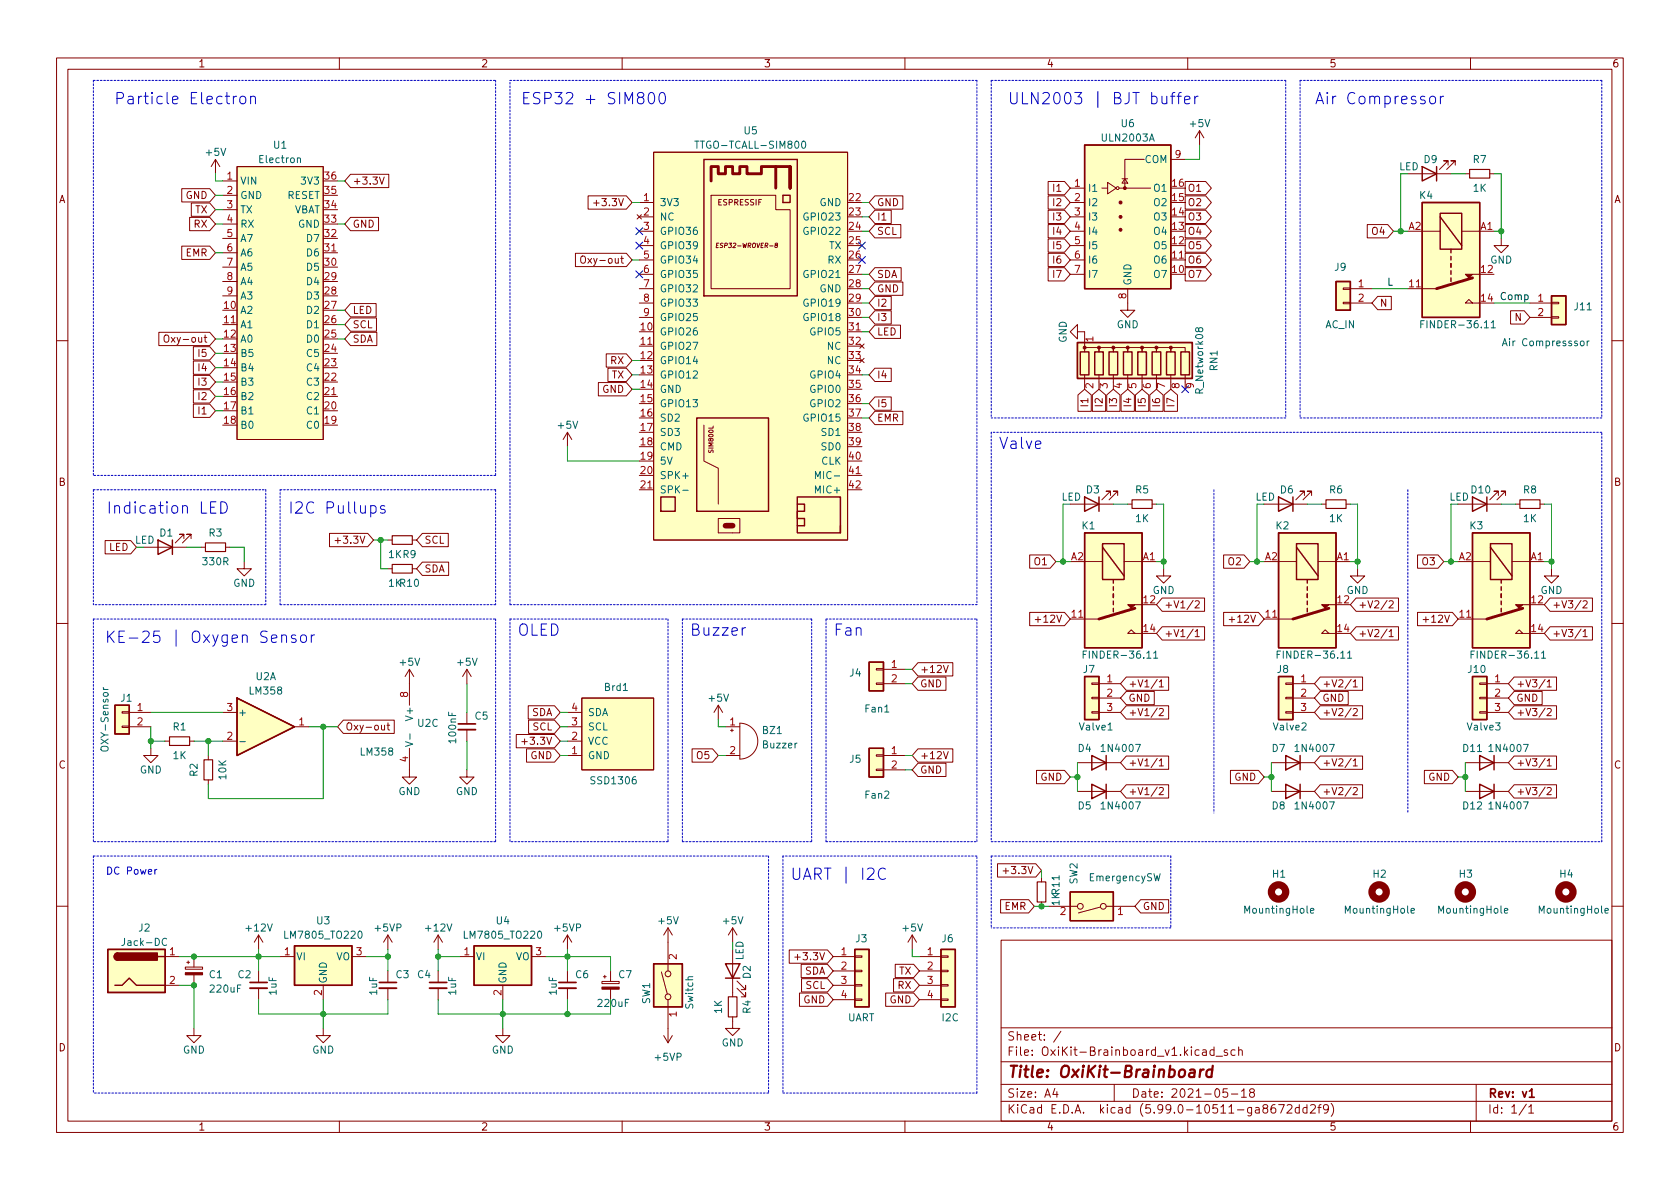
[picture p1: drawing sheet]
<svg xmlns="http://www.w3.org/2000/svg" width="297mm" height="210mm" viewBox="0 0 297 210" stroke-linecap="round" stroke-linejoin="round" font-family="sans-serif">
<defs><g id="words">
<g font-size="2.8" fill="#0000c2">
<text x="23.7" y="18.4">Particle Electron</text>
<text x="96.7" y="18.4">ESP32 + SIM800</text>
<text x="183.9" y="18.4">ULN2003 | BJT buffer</text>
<text x="232.4" y="18.4">Air Compressor</text>
<text x="176.5" y="79.4">Valve</text>
<text x="21.1" y="90.8">Indication LED</text>
<text x="53.4" y="90.8">I2C Pullups</text>
<text x="25.2" y="113.7">KE-25 | Oxygen Sensor</text>
<text x="91.4" y="112.4">OLED</text>
<text x="121.9" y="112.4">Buzzer</text>
<text x="147.3" y="112.4">Fan</text>
<text x="139.7" y="155.6">UART | I2C</text>
</g>
<text font-size="2.8" fill="#840000" x="178" y="190.6">Title: OxiKit-Brainboard</text>
<g font-size="2.1" fill="#840000">
<text x="178" y="184">Sheet: /</text>
<text x="178" y="186.7">File: OxiKit-Brainboard_v1.kicad_sch</text>
<text x="178" y="196.9">KiCad E.D.A. kicad (5.99.0-10511-ga8672dd2f9)</text>
<text x="178" y="194.1">Size: A4</text>
<text x="200" y="194.1">Date: 2021-05-18</text>
<text x="263" y="194.1">Rev: v1</text>
<text x="263" y="196.9">Id: 1/1</text>
</g>
<g font-size="1.8" fill="#840000">
<text x="35" y="11.9">1</text>
<text x="85" y="11.9">2</text>
<text x="135" y="11.9">3</text>
<text x="185" y="11.9">4</text>
<text x="235" y="11.9">5</text>
<text x="285" y="11.9">6</text>
<text x="10.3" y="35.9">A</text>
<text x="32.8" y="35.2">GND</text>
<text x="62.3" y="32.6">+3.3V</text>
<text x="186.4" y="33.9">I1</text>
<text x="209.9" y="33.9">O1</text>
<text x="285.3" y="35.9">A</text>
<text x="34.3" y="40.3">RX</text>
<text x="34.5" y="37.7">TX</text>
<text x="62.3" y="40.3">GND</text>
<text x="105.8" y="36.4">+3.3V</text>
<text x="155" y="39">I1</text>
<text x="155" y="36.4">GND</text>
<text x="155" y="41.5">SCL</text>
<text x="186.4" y="36.4">I2</text>
<text x="186.4" y="39">I3</text>
<text x="186.4" y="41.5">I4</text>
<text x="209.9" y="41.5">O4</text>
<text x="209.9" y="39">O3</text>
<text x="209.9" y="36.4">O2</text>
<text x="242.7" y="41.5">O4</text>
<text x="32.8" y="45.3">EMR</text>
<text x="103.7" y="46.6">Oxy-out</text>
<text x="186.4" y="44.1">I5</text>
<text x="186.4" y="46.6">I6</text>
<text x="209.9" y="46.6">O6</text>
<text x="209.9" y="44.1">O5</text>
<text x="155" y="49.1">SDA</text>
<text x="155" y="51.7">GND</text>
<text x="186.4" y="49.1">I7</text>
<text x="209.9" y="49.1">O7</text>
<text x="62.3" y="55.5">LED</text>
<text x="62.3" y="58">SCL</text>
<text x="155" y="54.2">I2</text>
<text x="155" y="56.8">I3</text>
<text x="155" y="59.3">LED</text>
<text x="243.9" y="54.2">N</text>
<text x="267.9" y="56.8">N</text>
<text x="30.1" y="60.6">Oxy-out</text>
<text x="35.3" y="63.1">I5</text>
<text x="35.3" y="65.7">I4</text>
<text x="62.3" y="60.6">SDA</text>
<text x="108" y="64.4">RX</text>
<text x="35.3" y="68.2">I3</text>
<text x="35.3" y="70.7">I2</text>
<text x="106.5" y="69.5">GND</text>
<text x="108.2" y="66.9">TX</text>
<text x="155" y="66.9">I4</text>
<text x="192.4" y="71.6" transform="rotate(-90 192.4 71.6)">I1</text>
<text x="194.9" y="71.6" transform="rotate(-90 194.9 71.6)">I2</text>
<text x="197.5" y="71.6" transform="rotate(-90 197.5 71.6)">I3</text>
<text x="200" y="71.6" transform="rotate(-90 200 71.6)">I4</text>
<text x="202.6" y="71.6" transform="rotate(-90 202.6 71.6)">I5</text>
<text x="205.1" y="71.6" transform="rotate(-90 205.1 71.6)">I6</text>
<text x="207.6" y="71.6" transform="rotate(-90 207.6 71.6)">I7</text>
<text x="35.3" y="73.3">I1</text>
<text x="155" y="72">I5</text>
<text x="155" y="74.5">EMR</text>
<text x="10.3" y="85.9">B</text>
<text x="285.3" y="85.9">B</text>
<text x="19.3" y="97.4">LED</text>
<text x="60" y="96.1">+3.3V</text>
<text x="75" y="96.1">SCL</text>
<text x="75" y="101.2">SDA</text>
<text x="183" y="99.9">O1</text>
<text x="217.3" y="99.9">O2</text>
<text x="251.6" y="99.9">O3</text>
<text x="205.8" y="107.6">+V1/2</text>
<text x="240.1" y="107.6">+V2/2</text>
<text x="274.4" y="107.6">+V3/2</text>
<text x="183.7" y="110.1">+12V</text>
<text x="205.8" y="112.6">+V1/1</text>
<text x="218" y="110.1">+12V</text>
<text x="240.1" y="112.6">+V2/1</text>
<text x="252.3" y="110.1">+12V</text>
<text x="274.4" y="112.6">+V3/1</text>
<text x="162.6" y="119">+12V</text>
<text x="162.6" y="121.5">GND</text>
<text x="199.5" y="124.1">GND</text>
<text x="199.5" y="121.5">+V1/1</text>
<text x="233.7" y="124.1">GND</text>
<text x="233.7" y="121.5">+V2/1</text>
<text x="268" y="124.1">GND</text>
<text x="268" y="121.5">+V3/1</text>
<text x="61" y="129.2">Oxy-out</text>
<text x="93.1" y="131.7">+3.3V</text>
<text x="94" y="126.6">SDA</text>
<text x="94.2" y="129.2">SCL</text>
<text x="199.5" y="126.6">+V1/2</text>
<text x="233.7" y="126.6">+V2/2</text>
<text x="268" y="126.6">+V3/2</text>
<text x="10.3" y="135.9">C</text>
<text x="93.8" y="134.2">GND</text>
<text x="123.3" y="134.2">O5</text>
<text x="162.6" y="134.2">+12V</text>
<text x="162.6" y="136.8">GND</text>
<text x="199.5" y="135.5">+V1/1</text>
<text x="233.7" y="135.5">+V2/1</text>
<text x="268" y="135.5">+V3/1</text>
<text x="285.3" y="135.9">C</text>
<text x="184" y="138">GND</text>
<text x="199.5" y="140.6">+V1/2</text>
<text x="218.3" y="138">GND</text>
<text x="233.7" y="140.6">+V2/2</text>
<text x="252.5" y="138">GND</text>
<text x="268" y="140.6">+V3/2</text>
<text x="178.1" y="154.6">+3.3V</text>
<text x="177.6" y="160.9">EMR</text>
<text x="202" y="160.9">GND</text>
<text x="141.3" y="169.8">+3.3V</text>
<text x="142.3" y="172.3">SDA</text>
<text x="159" y="172.3">TX</text>
<text x="142.1" y="177.4">GND</text>
<text x="142.4" y="174.9">SCL</text>
<text x="157.3" y="177.4">GND</text>
<text x="158.8" y="174.9">RX</text>
<text x="10.3" y="185.9">D</text>
<text x="285.3" y="185.9">D</text>
<text x="35" y="199.9">1</text>
<text x="85" y="199.9">2</text>
<text x="135" y="199.9">3</text>
<text x="185" y="199.9">4</text>
<text x="235" y="199.9">5</text>
<text x="285" y="199.9">6</text>
</g>
<g font-size="1.8" fill="#006464">
<text x="131.6" y="23.7">U5</text>
<text x="198.3" y="22.5">U6</text>
<text x="210.5" y="22.5">+5V</text>
<text x="36.5" y="27.6">+5V</text>
<text x="46" y="28.8">Electron</text>
<text x="48.4" y="26.3">U1</text>
<text x="123.7" y="26.3">TTGO-TCALL-SIM800</text>
<text x="195" y="25">ULN2003A</text>
<text x="202.4" y="28.8">COM</text>
<text x="251.8" y="28.8">D9</text>
<text x="260.5" y="28.8">R7</text>
<text x="42.4" y="32.6">VIN</text>
<text x="42.4" y="35.2">GND</text>
<text x="50.7" y="35.2">RESET</text>
<text x="53.5" y="32.6">3V3</text>
<text x="192.3" y="33.9">I1</text>
<text x="204.1" y="33.9">O1</text>
<text x="247.3" y="30.1">LED</text>
<text x="251" y="35.2">K4</text>
<text x="260.5" y="33.9">1K</text>
<text x="42.4" y="37.7">TX</text>
<text x="42.4" y="40.3">RX</text>
<text x="51.8" y="37.7">VBAT</text>
<text x="52.7" y="40.3">GND</text>
<text x="116.6" y="36.4">3V3</text>
<text x="116.6" y="39">NC</text>
<text x="116.6" y="41.5">GPIO36</text>
<text x="142.5" y="39">GPIO23</text>
<text x="142.5" y="41.5">GPIO22</text>
<text x="144.9" y="36.4">GND</text>
<text x="192.3" y="36.4">I2</text>
<text x="192.3" y="39">I3</text>
<text x="192.3" y="41.5">I4</text>
<text x="204.1" y="41.5">O4</text>
<text x="204.1" y="39">O3</text>
<text x="204.1" y="36.4">O2</text>
<text x="42.4" y="42.8">A7</text>
<text x="42.4" y="45.3">A6</text>
<text x="42.4" y="47.9">A5</text>
<text x="54.4" y="47.9">D5</text>
<text x="54.4" y="45.3">D6</text>
<text x="54.4" y="42.8">D7</text>
<text x="116.6" y="44.1">GPIO39</text>
<text x="116.6" y="46.6">GPIO34</text>
<text x="146.4" y="46.6">RX</text>
<text x="146.6" y="44.1">TX</text>
<text x="192.3" y="44.1">I5</text>
<text x="192.3" y="46.6">I6</text>
<text x="204.1" y="46.6">O6</text>
<text x="204.1" y="44.1">O5</text>
<text x="236" y="47.9">J9</text>
<text x="263.5" y="46.6">GND</text>
<text x="42.4" y="50.4">A4</text>
<text x="42.4" y="53">A3</text>
<text x="54.4" y="53">D3</text>
<text x="54.4" y="50.4">D4</text>
<text x="116.6" y="49.1">GPIO35</text>
<text x="116.6" y="51.7">GPIO32</text>
<text x="142.5" y="49.1">GPIO21</text>
<text x="144.9" y="51.7">GND</text>
<text x="192.3" y="49.1">I7</text>
<text x="200" y="50.5" transform="rotate(-90 200 50.5)">GND</text>
<text x="204.1" y="49.1">O7</text>
<text x="42.4" y="55.5">A2</text>
<text x="42.4" y="58">A1</text>
<text x="54.4" y="58">D1</text>
<text x="54.4" y="55.5">D2</text>
<text x="116.6" y="59.3">GPIO26</text>
<text x="116.6" y="54.2">GPIO33</text>
<text x="116.6" y="56.8">GPIO25</text>
<text x="142.5" y="54.2">GPIO19</text>
<text x="142.5" y="56.8">GPIO18</text>
<text x="143.4" y="59.3">GPIO5</text>
<text x="197.4" y="58">GND</text>
<text x="234.3" y="58">AC_IN</text>
<text x="252" y="58">FINDER-36.11</text>
<text x="278.4" y="54.9">J11</text>
<text x="42.4" y="60.6">A0</text>
<text x="42.4" y="63.1">B5</text>
<text x="42.4" y="65.7">B4</text>
<text x="54.4" y="65.7">C4</text>
<text x="54.4" y="63.1">C5</text>
<text x="54.4" y="60.6">D0</text>
<text x="116.6" y="61.8">GPIO27</text>
<text x="116.6" y="64.4">GPIO14</text>
<text x="146.3" y="61.8">NC</text>
<text x="146.3" y="64.4">NC</text>
<text x="188.6" y="60.6" transform="rotate(-90 188.6 60.6)">GND</text>
<text x="215.3" y="65.5" transform="rotate(-90 215.3 65.5)">RN1</text>
<text x="266.1" y="61.2">Air Compresssor</text>
<text x="42.4" y="68.2">B3</text>
<text x="42.4" y="70.7">B2</text>
<text x="54.4" y="70.7">C2</text>
<text x="54.4" y="68.2">C3</text>
<text x="116.6" y="66.9">GPIO12</text>
<text x="116.6" y="69.5">GND</text>
<text x="143.4" y="66.9">GPIO4</text>
<text x="143.4" y="69.5">GPIO0</text>
<text x="212.7" y="69.4" transform="rotate(-90 212.7 69.4)">R_Network08</text>
<text x="42.4" y="73.3">B1</text>
<text x="42.4" y="75.8">B0</text>
<text x="54.4" y="75.8">C0</text>
<text x="54.4" y="73.3">C1</text>
<text x="98.7" y="75.8">+5V</text>
<text x="116.6" y="72">GPIO13</text>
<text x="116.6" y="74.5">SD2</text>
<text x="116.6" y="77.1">SD3</text>
<text x="142.5" y="74.5">GPIO15</text>
<text x="143.4" y="72">GPIO2</text>
<text x="145.4" y="77.1">SD1</text>
<text x="116.6" y="79.6">CMD</text>
<text x="116.6" y="82.2">5V</text>
<text x="145.2" y="82.2">CLK</text>
<text x="145.4" y="79.6">SD0</text>
<text x="116.6" y="84.7">SPK+</text>
<text x="116.6" y="87.2">SPK-</text>
<text x="144.6" y="87.2">MIC+</text>
<text x="145" y="84.7">MIC-</text>
<text x="187.7" y="88.5">LED</text>
<text x="192.1" y="87.2">D3</text>
<text x="200.8" y="87.2">R5</text>
<text x="221.9" y="88.5">LED</text>
<text x="226.4" y="87.2">D6</text>
<text x="235.1" y="87.2">R6</text>
<text x="256.2" y="88.5">LED</text>
<text x="260.2" y="87.2">D10</text>
<text x="269.4" y="87.2">R8</text>
<text x="28.3" y="94.9">D1</text>
<text x="37" y="94.9">R3</text>
<text x="191.3" y="93.6">K1</text>
<text x="200.8" y="92.3">1K</text>
<text x="225.6" y="93.6">K2</text>
<text x="235.1" y="92.3">1K</text>
<text x="259.9" y="93.6">K3</text>
<text x="269.4" y="92.3">1K</text>
<text x="23.8" y="96.1">LED</text>
<text x="36" y="99.9">330R</text>
<text x="68.7" y="98.7">1K R9</text>
<text x="41.2" y="103.8">GND</text>
<text x="68.7" y="103.8">1KR10</text>
<text x="203.8" y="105">GND</text>
<text x="238.1" y="105">GND</text>
<text x="272.4" y="105">GND</text>
<text x="70.8" y="117.7">+5V</text>
<text x="81" y="117.7">+5V</text>
<text x="150.2" y="119.6">J4</text>
<text x="191.5" y="119">J7</text>
<text x="192.3" y="116.5">FINDER-36.11</text>
<text x="225.8" y="119">J8</text>
<text x="226.6" y="116.5">FINDER-36.11</text>
<text x="259.6" y="119">J10</text>
<text x="260.9" y="116.5">FINDER-36.11</text>
<text x="21.4" y="124.1">J1</text>
<text x="44.2" y="122.8">LM358</text>
<text x="45.2" y="120.3">U2A</text>
<text x="107" y="122.2">Brd1</text>
<text x="125.4" y="124.1">+5V</text>
<text x="153" y="126">Fan1</text>
<text x="30.6" y="129.2">R1</text>
<text x="42" y="126.6">+</text>
<text x="73" y="127" transform="rotate(-90 73 127)">V+</text>
<text x="73.9" y="128.5">U2C</text>
<text x="80.6" y="131.2" transform="rotate(-90 80.6 131.2)">100nF</text>
<text x="84" y="127.2">C5</text>
<text x="103.9" y="131.7">VCC</text>
<text x="103.9" y="129.2">SCL</text>
<text x="103.9" y="126.6">SDA</text>
<text x="134.9" y="129.8">BZ1</text>
<text x="191" y="129.2">Valve1</text>
<text x="225.3" y="129.2">Valve2</text>
<text x="259.6" y="129.2">Valve3</text>
<text x="19.2" y="132.4" transform="rotate(-90 19.2 132.4)">OXY-Sensor</text>
<text x="24.7" y="136.8">GND</text>
<text x="30.6" y="134.2">1K</text>
<text x="34.9" y="137.3" transform="rotate(-90 34.9 137.3)">R2</text>
<text x="40" y="137.8" transform="rotate(-90 40 137.8)">10K</text>
<text x="63.9" y="133.6">LM358</text>
<text x="103.9" y="134.2">GND</text>
<text x="135" y="132.3">Buzzer</text>
<text x="150.2" y="134.9">J5</text>
<text x="190.6" y="133">D4</text>
<text x="195" y="133">1N4007</text>
<text x="224.9" y="133">D7</text>
<text x="229.3" y="133">1N4007</text>
<text x="258.7" y="133">D11</text>
<text x="263.6" y="133">1N4007</text>
<text x="70.4" y="140.6">GND</text>
<text x="80.6" y="140.6">GND</text>
<text x="104.7" y="138.7">SSD1306</text>
<text x="153" y="141.2">Fan2</text>
<text x="190.6" y="143.1">D5</text>
<text x="195" y="143.1">1N4007</text>
<text x="224.9" y="143.1">D8</text>
<text x="229.3" y="143.1">1N4007</text>
<text x="258.7" y="143.1">D12</text>
<text x="263.6" y="143.1">1N4007</text>
<text x="192.7" y="155.8">EmergencySW</text>
<text x="225" y="155.2">H1</text>
<text x="242.8" y="155.2">H2</text>
<text x="258" y="155.2">H3</text>
<text x="275.8" y="155.2">H4</text>
<text x="187.3" y="160.1" transform="rotate(-90 187.3 160.1)">1KR11</text>
<text x="190.5" y="156.4" transform="rotate(-90 190.5 156.4)">SW2</text>
<text x="220.3" y="161.5">MountingHole</text>
<text x="238.1" y="161.5">MountingHole</text>
<text x="254.6" y="161.5">MountingHole</text>
<text x="272.3" y="161.5">MountingHole</text>
<text x="22" y="167.3">Jack-DC</text>
<text x="24.5" y="164.7">J2</text>
<text x="43.6" y="164.7">+12V</text>
<text x="50.7" y="166">LM7805_TO220</text>
<text x="56" y="163.4">U3</text>
<text x="66.4" y="164.7">+5VP</text>
<text x="75.4" y="164.7">+12V</text>
<text x="82.5" y="166">LM7805_TO220</text>
<text x="87.8" y="163.4">U4</text>
<text x="98.1" y="164.7">+5VP</text>
<text x="116.5" y="163.4">+5V</text>
<text x="127.9" y="163.4">+5V</text>
<text x="151.3" y="166.6">J3</text>
<text x="159.7" y="164.7">+5V</text>
<text x="166.6" y="166.6">J6</text>
<text x="37" y="173">C1</text>
<text x="42.1" y="173">C2</text>
<text x="52.3" y="169.8">VI</text>
<text x="57.8" y="174" transform="rotate(-90 57.8 174)">GND</text>
<text x="59.4" y="169.8">VO</text>
<text x="70" y="173">C3</text>
<text x="73.8" y="173">C4</text>
<text x="84.1" y="169.8">VI</text>
<text x="89.5" y="174" transform="rotate(-90 89.5 174)">GND</text>
<text x="91.2" y="169.8">VO</text>
<text x="101.8" y="173">C6</text>
<text x="109.4" y="173">C7</text>
<text x="131.4" y="169.8" transform="rotate(-90 131.4 169.8)">LED</text>
<text x="132.7" y="173" transform="rotate(-90 132.7 173)">D2</text>
<text x="37.3" y="175.5">220uF</text>
<text x="48.9" y="175.9" transform="rotate(-90 48.9 175.9)">1uF</text>
<text x="66.7" y="175.9" transform="rotate(-90 66.7 175.9)">1uF</text>
<text x="80.6" y="175.9" transform="rotate(-90 80.6 175.9)">1uF</text>
<text x="98.4" y="175.9" transform="rotate(-90 98.4 175.9)">1uF</text>
<text x="105.9" y="178">220uF</text>
<text x="114.9" y="177.5" transform="rotate(-90 114.9 177.5)">SW1</text>
<text x="122.6" y="178.3" transform="rotate(-90 122.6 178.3)">Switch</text>
<text x="127.6" y="179.2" transform="rotate(-90 127.6 179.2)">1K</text>
<text x="132.7" y="179.2" transform="rotate(-90 132.7 179.2)">R4</text>
<text x="127.6" y="185">GND</text>
<text x="149.8" y="180.6">UART</text>
<text x="166.6" y="180.6">I2C</text>
<text x="32.3" y="186.3">GND</text>
<text x="55.2" y="186.3">GND</text>
<text x="86.9" y="186.3">GND</text>
<text x="115.9" y="187.6">+5VP</text>
</g>
<g font-size="1.8" fill="#a90000">
<text x="207.8" y="27.9">9</text>
<text x="40.1" y="31.7">1</text>
<text x="40.1" y="34.3">2</text>
<text x="57.4" y="34.3">35</text>
<text x="57.4" y="31.7">36</text>
<text x="113.8" y="35.6">1</text>
<text x="150.1" y="35.6">22</text>
<text x="190" y="33">1</text>
<text x="190" y="35.6">2</text>
<text x="207.3" y="35.6">15</text>
<text x="207.3" y="33">16</text>
<text x="40.1" y="36.8">3</text>
<text x="40.1" y="39.4">4</text>
<text x="40.1" y="41.9">5</text>
<text x="57.4" y="41.9">32</text>
<text x="57.4" y="39.4">33</text>
<text x="57.4" y="36.8">34</text>
<text x="113.8" y="38.1">2</text>
<text x="113.8" y="40.6">3</text>
<text x="150.1" y="38.1">23</text>
<text x="150.1" y="40.6">24</text>
<text x="190" y="38.1">3</text>
<text x="190" y="40.6">4</text>
<text x="207.3" y="40.6">13</text>
<text x="207.3" y="38.1">14</text>
<text x="249.1" y="40.6">A2</text>
<text x="261.8" y="40.6">A1</text>
<text x="40.1" y="44.4">6</text>
<text x="40.1" y="47">7</text>
<text x="57.4" y="47">30</text>
<text x="57.4" y="44.4">31</text>
<text x="113.8" y="43.2">4</text>
<text x="113.8" y="45.7">5</text>
<text x="150.1" y="43.2">25</text>
<text x="150.1" y="45.7">26</text>
<text x="190" y="43.2">5</text>
<text x="190" y="45.7">6</text>
<text x="207.3" y="45.7">11</text>
<text x="207.3" y="43.2">12</text>
<text x="40.1" y="49.5">8</text>
<text x="40.1" y="52.1">9</text>
<text x="57.4" y="52.1">28</text>
<text x="57.4" y="49.5">29</text>
<text x="113.8" y="48.3">6</text>
<text x="113.8" y="50.8">7</text>
<text x="113.8" y="53.3">8</text>
<text x="150.1" y="48.3">27</text>
<text x="150.1" y="50.8">28</text>
<text x="150.1" y="53.3">29</text>
<text x="190" y="48.3">7</text>
<text x="199.1" y="52.8" transform="rotate(-90 199.1 52.8)">8</text>
<text x="207.3" y="48.3">10</text>
<text x="240.2" y="50.8">1</text>
<text x="240.2" y="53.3">2</text>
<text x="249.2" y="50.8">11</text>
<text x="261.9" y="48.3">12</text>
<text x="261.9" y="53.3">14</text>
<text x="271.9" y="53.3">1</text>
<text x="39.7" y="54.6">10</text>
<text x="39.7" y="57.1">11</text>
<text x="39.7" y="59.7">12</text>
<text x="57.4" y="59.7">25</text>
<text x="57.4" y="57.1">26</text>
<text x="57.4" y="54.6">27</text>
<text x="113.3" y="58.4">10</text>
<text x="113.8" y="55.9">9</text>
<text x="150.1" y="55.9">30</text>
<text x="150.1" y="58.4">31</text>
<text x="271.9" y="55.9">2</text>
<text x="39.7" y="62.2">13</text>
<text x="39.7" y="64.8">14</text>
<text x="57.4" y="64.8">23</text>
<text x="57.4" y="62.2">24</text>
<text x="113.3" y="61">11</text>
<text x="113.3" y="63.5">12</text>
<text x="150.1" y="61">32</text>
<text x="150.1" y="63.5">33</text>
<text x="193.3" y="60.4" transform="rotate(-90 193.3 60.4)">1</text>
<text x="39.7" y="67.3">15</text>
<text x="39.7" y="69.8">16</text>
<text x="57.4" y="69.8">21</text>
<text x="57.4" y="67.3">22</text>
<text x="113.3" y="66">13</text>
<text x="113.3" y="68.6">14</text>
<text x="113.3" y="71.1">15</text>
<text x="150.1" y="66">34</text>
<text x="150.1" y="68.6">35</text>
<text x="150.1" y="71.1">36</text>
<text x="193.3" y="68.7" transform="rotate(-90 193.3 68.7)">2</text>
<text x="195.8" y="68.7" transform="rotate(-90 195.8 68.7)">3</text>
<text x="198.4" y="68.7" transform="rotate(-90 198.4 68.7)">4</text>
<text x="200.9" y="68.7" transform="rotate(-90 200.9 68.7)">5</text>
<text x="203.5" y="68.7" transform="rotate(-90 203.5 68.7)">6</text>
<text x="206" y="68.7" transform="rotate(-90 206 68.7)">7</text>
<text x="208.5" y="68.7" transform="rotate(-90 208.5 68.7)">8</text>
<text x="211.1" y="68.7" transform="rotate(-90 211.1 68.7)">9</text>
<text x="39.7" y="72.4">17</text>
<text x="39.7" y="74.9">18</text>
<text x="57.4" y="74.9">19</text>
<text x="57.4" y="72.4">20</text>
<text x="113.3" y="73.7">16</text>
<text x="113.3" y="76.2">17</text>
<text x="150.1" y="73.7">37</text>
<text x="150.1" y="76.2">38</text>
<text x="113.3" y="78.7">18</text>
<text x="113.3" y="81.3">19</text>
<text x="113.3" y="83.8">20</text>
<text x="150.1" y="78.7">39</text>
<text x="150.1" y="81.3">40</text>
<text x="150.1" y="83.8">41</text>
<text x="113.3" y="86.4">21</text>
<text x="150.1" y="86.4">42</text>
<text x="189.4" y="99.1">A2</text>
<text x="202.1" y="99.1">A1</text>
<text x="223.7" y="99.1">A2</text>
<text x="236.4" y="99.1">A1</text>
<text x="257.9" y="99.1">A2</text>
<text x="270.6" y="99.1">A1</text>
<text x="202.2" y="106.7">12</text>
<text x="236.5" y="106.7">12</text>
<text x="270.8" y="106.7">12</text>
<text x="189.5" y="109.2">11</text>
<text x="202.2" y="111.8">14</text>
<text x="223.8" y="109.2">11</text>
<text x="236.5" y="111.8">14</text>
<text x="258.1" y="109.2">11</text>
<text x="270.8" y="111.8">14</text>
<text x="157.6" y="118.1">1</text>
<text x="24.3" y="125.7">1</text>
<text x="40.1" y="125.7">3</text>
<text x="72.1" y="123.3" transform="rotate(-90 72.1 123.3)">8</text>
<text x="101.1" y="125.7">4</text>
<text x="157.6" y="120.6">2</text>
<text x="195.7" y="120.6">1</text>
<text x="195.7" y="123.2">2</text>
<text x="195.7" y="125.7">3</text>
<text x="230" y="120.6">1</text>
<text x="230" y="123.2">2</text>
<text x="230" y="125.7">3</text>
<text x="264.3" y="120.6">1</text>
<text x="264.3" y="123.2">2</text>
<text x="264.3" y="125.7">3</text>
<text x="24.3" y="128.3">2</text>
<text x="40.1" y="130.8">2</text>
<text x="52.8" y="128.3">1</text>
<text x="101.1" y="130.8">2</text>
<text x="101.1" y="128.3">3</text>
<text x="129" y="128.3">1</text>
<text x="72.1" y="134.7" transform="rotate(-90 72.1 134.7)">4</text>
<text x="101.1" y="133.3">1</text>
<text x="129" y="133.3">2</text>
<text x="157.6" y="133.3">1</text>
<text x="157.6" y="135.9">2</text>
<text x="187.5" y="161.8">2</text>
<text x="197.6" y="161.8">1</text>
<text x="30" y="168.9">1</text>
<text x="30" y="174">2</text>
<text x="50.3" y="168.9">1</text>
<text x="63" y="168.9">3</text>
<text x="82.1" y="168.9">1</text>
<text x="94.8" y="168.9">3</text>
<text x="119.6" y="169.7" transform="rotate(-90 119.6 169.7)">2</text>
<text x="148.7" y="168.9">1</text>
<text x="148.7" y="171.4">2</text>
<text x="148.7" y="174">3</text>
<text x="164" y="168.9">1</text>
<text x="164" y="171.4">2</text>
<text x="164" y="174">3</text>
<text x="56.9" y="176" transform="rotate(-90 56.9 176)">2</text>
<text x="88.6" y="176" transform="rotate(-90 88.6 176)">2</text>
<text x="119.6" y="179.8" transform="rotate(-90 119.6 179.8)">1</text>
<text x="148.7" y="176.5">4</text>
<text x="164" y="176.5">4</text>
</g>
<g font-size="1.8" fill="#0f0f0f">
<text x="245.3" y="50.5">L</text>
<text x="265.5" y="53">Comp</text>
</g>
<text font-size="1.8" fill="#0000c2" x="19.6" y="154.6">DC Power</text>
<text font-size="1.4" fill="#840000" x="126.9" y="36.3">ESPRESSIF</text>
<g font-size="1.1" fill="#840000">
<text x="127.2" y="43.8">ESP32-WROVER-8</text>
<text x="126.1" y="79.9" transform="rotate(-90 126.1 79.9)">SIM800L</text>
</g>
</g></defs>
<g fill="none" stroke="#840000" stroke-width=".18">
<path d="M10 10.2h277v190.1h-277zM12 12.2h273v186.1h-273zM60 10.2v2M110 10.2v2M160 10.2v2M210 10.2v2M260 10.2v2M38.1 28.2l-.8 1.3M38.1 28.2v2.5M38.1 28.2l.8 1.3M39.4 32h2.5M39.4 34.5h2.5"/>
<path d="M39.4 37.1h2.5M39.4 39.6h2.5M41.9 29.5h15.2v48.2h-15.2zM115.6 26.9h34.3v68.6h-34.3zM189.2 33.3h2.6M189.2 35.8h2.6M189.2 38.3h2.6M194.8 33.3h1M195.8 32.3l1.6 1-1.6 1zM197.9 33.3h5.6M198.4 31.6h1M198.9 31.6l.5 .8h-1z"/>
<path d="M202.3 28.2h-3.4v5.1M207 28.2h2.5M212.1 23.1l-.8 1.3M212.1 23.1v2.5M212.1 23.1l.8 1.3M248.9 30.7h7.6M256 29.2v-.8h-.7h.7l-1.5 1.6M257.3 29.2v-.8h-.8h.8l-1.5 1.6M259.1 30.7h.7M263.4 30.7h.8M39.4 57.4h2.5M39.4 44.7h2.5"/>
<path d="M39.4 42.2h2.5M39.4 47.2h2.5M39.4 49.8h2.5M39.4 52.3h2.5M57.1 44.7h2.6M126.7 43.4h.2M127.1 43h-.4l-.1 .8h.4M137.2 43.3l-.2-.1 .1-.2 .4 .1a.32 .32 0 0 1-.4 .3l-.1 .3a.25 .25 0 0 0 .4 0 .25 .25 0 0 0 0-.3l-.1-.1M189.2 48.5h2.6M189.2 40.9h2.6M189.2 46h2.6M189.2 43.4h2.6"/>
<path d="M190.5 58.7v-1.3l-1.3 1.3 1.3 1.2v-1.2h1.3v2.5M199.4 51v3.9h1.3l-1.3 1.2-1.3-1.2h1.3M207 46h2.5M237.5 53.5h1.3v.2h-1.3zM237.5 50.9h1.3v.3h-1.3zM238.8 51h3.8M238.8 53.6h3.8M248.9 51h5.1M251.5 40.9h3.1M258.4 40.9h3.2M259.1 53.6l.6-.6 .6 .6zM260.3 53.6h1.3"/>
<path d="M260.3 48.5h1.3M265.4 42.2v1.2h1.3l-1.3 1.3-1.2-1.3h1.2M270.5 53.6h3.8M270.5 56.1h3.8M274.3 56h1.3v.3h-1.3zM274.3 53.5h1.3v.2h-1.3zM10 60.2h2M57.1 70.1h2.6M191.8 62.2v-.7h2.5v.7v-.7h2.5v.7v-.7h2.6v.7v-.7h2.5v.7v-.7h2.6v.7v-.7h2.5v.7v-.7h2.5v.7M191.8 66.3v1.3M194.3 66.3v1.3M196.8 66.3v1.3"/>
<path d="M199.4 66.3v1.3M201.9 66.3v1.3M204.5 66.3v1.3M207 66.3v1.3M209.5 66.3v1.3M285 60.2h2M35.6 96.8h.7M39.9 96.8h.7M68.6 95.5h.7M72.9 95.5h.8M189.2 89.1h7.6M191.8 99.3h3.1"/>
<path d="M196.3 87.6v-.7h-.7h.7l-1.5 1.5M197.6 87.6v-.7h-.8h.8l-1.5 1.5M198.8 99.3h3.1M199.4 89.1h.8M203.7 89.1h.8M226.1 99.3h3.1M233 99.3h3.2M257.8 89.1h7.6M260.3 99.3h3.2M264.9 87.6v-.7h-.7h.7l-1.5 1.5M266.2 87.6v-.7h-.8h.8l-1.5 1.5M267.3 99.3h3.2"/>
<path d="M268 89.1h.7M272.3 89.1h.7M10 110.2h2M68.6 100.6h.7M72.4 118.4l-.8 1.2M72.4 118.4v2.5M72.4 118.4l.8 1.2M72.9 100.6h.8M82.5 118.4l-.7 1.2M82.5 118.4v2.5M82.5 118.4l.8 1.2M154.9 118.2h1.3v.3h-1.3z"/>
<path d="M156.2 118.4h3.8M189.2 109.5h5.1M200 111.4l.7 .6h-1.3zM200.7 106.9h1.2M200.7 112h1.2M205.7 100.6v1.2h1.3l-1.3 1.3-1.2-1.3h1.2M223.5 109.5h5.1M234.3 111.4l.6 .6h-1.2zM234.9 106.9h1.3M234.9 112h1.3M257.8 109.5h5.1M268 112l.6-.6 .6 .6z"/>
<path d="M269.2 106.9h1.3M269.2 112h1.3M285 110.2h2M21.6 128.4h1.3v.2h-1.3zM21.6 125.9h1.3v.2h-1.3zM22.9 128.5h3.8M22.9 126h3.8M26.7 132.3v1.3h1.2l-1.2 1.3-1.3-1.3h1.3M36.8 133.6v.8M36.8 137.9v.8M39.4 131.1h2.5M39.4 126h2.5"/>
<path d="M52.1 128.5h2.5M72.4 136.1v1.3h1.3l-1.3 1.3-1.3-1.3h1.3M82.5 136.1v1.3h1.3l-1.3 1.3-1.2-1.3h1.2M154.9 136h1.3v.3h-1.3zM154.9 133.5h1.3v.2h-1.3zM154.9 120.8h1.3v.2h-1.3zM156.2 120.9h3.8M156.2 133.6h3.8M156.2 136.1h3.8M224.8 139.9h7.6M227.3 125.9h1.3v.2h-1.3zM227.3 123.3h1.3v.3h-1.3z"/>
<path d="M227.3 120.8h1.3v.2h-1.3zM228.6 126h3.8M228.6 120.9h3.8M228.6 123.4h3.8M259.1 139.9h7.6M259.1 134.9h7.6M261.6 125.9h1.3v.2h-1.3zM261.6 123.3h1.3v.3h-1.3zM261.6 120.8h1.3v.2h-1.3zM262.9 126h3.8M262.9 120.9h3.8M262.9 123.4h3.8"/>
<path d="M184.1 155.2v.8M184.1 159.5v.8M10 160.2h2M29.2 169.2h2.5M29.2 174.2h2.5M32.8 171h3v.4h-3zM33 170.2h.5M33.3 169.9v.5M34.3 169.2v1.8M34.3 172.4v1.8M45.7 165.3l-.7 1.3M45.7 165.3v2.6"/>
<path d="M45.7 171.7v2M45.7 174.7v2.1M45.7 165.3l.8 1.3M49.5 169.2h2.6M57.1 174.2v2.6M62.2 169.2h2.6M68.6 165.3v2.6M68.6 171.7v2M68.6 174.7v2.1M68.6 165.3l-.8 1.3M68.6 165.3l.7 1.3M77.5 165.3v2.6"/>
<path d="M77.5 171.7v2M77.5 174.7v2.1M77.5 165.3l-.8 1.3M77.5 165.3l.7 1.3M81.3 169.2h2.5M88.9 174.2v2.6M94 169.2h2.5M100.3 165.3v2.6M100.3 171.7v2M100.3 174.7v2.1M100.3 165.3l-.7 1.3M100.3 165.3l.8 1.3"/>
<path d="M106.4 173.6h3.1v.3h-3.1zM106.7 172.7h.5M106.9 172.5v.5M107.9 171.7v1.9M107.9 174.9v1.9M129.5 175.5v.8M129.5 179.8v.8M147.3 169.2h3.8M147.3 174.2h3.8M147.3 171.7h3.8M147.3 176.8h3.8M151.1 176.7h1.3v.2h-1.3z"/>
<path d="M151.1 174.1h1.3v.3h-1.3zM151.1 171.6h1.3v.2h-1.3zM151.1 169h1.3v.3h-1.3zM161.3 165.3l-.8 1.3M161.3 165.3v2.6M161.3 165.3l.8 1.3M162.6 169.2h3.8M162.6 174.2h3.8M162.6 171.7h3.8M162.6 176.8h3.8M166.4 176.7h1.2v.2h-1.2zM166.4 174.1h1.2v.3h-1.2z"/>
<path d="M166.4 171.6h1.2v.2h-1.2zM166.4 169h1.2v.3h-1.2zM177 166.3h108v32h-108zM185.4 160.3h5.1M194.6 160.4l-3.9 1M195.6 160.3h5.1M285 160.2h2M34.3 181.9v1.2h1.3l-1.3 1.3-1.3-1.3h1.3M57.1 181.9v1.2h1.3l-1.3 1.3-1.2-1.3h1.2M60 198.3v2M88.9 181.9v1.2h1.3l-1.3 1.3-1.3-1.3h1.3M110 198.3v2"/>
<path d="M160 198.3v2M177 194.8h108M177 191.8h108M177 187.8h108M177 181.8h108M186.5 192.5l-.4 1h1M186.9 193v1M187.6 182.4l-1.3 1.9M197 191.8v3M210 198.3v2M212.6 185.7h.6l.1 .9M213.3 186l-.5 .1a.29 .29 0 0 0-.2 .2 .29 .29 0 0 0 .2 .3h.5"/>
<path d="M214.6 185.7l-.4-.1-.3 .3v.4l.2 .3h.5M214.6 185.1v1.5M215 186.8h1.1M217 192.5h-.7l-.1 .7 .2-.1 .5 .1 .2 .2-.1 .5-.2 .1-.6-.1M217 185.7l-.4-.1-.2 .2 .1 .3 .5 .1v.4h-.6M217.7 193.5h1.2M218.4 185.7l-.5-.1-.3 .3v.4l.2 .3h.6M219 185.8l.2-.2 .4 .1v.9M219 185.1v1.5M219.5 193l.4-.5v1.5M219.5 194h.9M221.2 193.2l-.3-.3 .1-.2 .2-.2 .4 .1 .2 .2-.1 .2-.6 .2-.2 .3 .1 .4 .2 .1h.4l.2-.3-.1-.4-.2-.1"/>
<path d="M223.6 196l-.3-.3 .1-.2 .2-.2 .4 .1 .1 .2v.2l-.7 .2-.1 .3 .1 .4 .2 .1h.3l.2-.3v-.2l-.2-.3M225.4 195.3a.59 .59 0 0 0-.7 .7v.5l.2 .3h.4l.2-.1 .1-.5-.2-.2-.4-.1-.3 .3M226.1 195.3h1l-.7 1.5M227.6 195.5l.5-.2 .3 .2v.3l-.9 1h.9M229.7 195.9l-.4-.1-.3 .3v.4l.1 .3h.6M229.7 195.3v1.5M231.1 195.9l-.5-.1-.2 .3v.4l.1 .3h.6M231.1 195.3v1.5M231.7 195.5l.6-.2 .2 .2 .1 .3-1 1h1M233 195.8h.6M233.6 195.3l-.4 .2v1.3M234.9 196l-.3 .3h-.3l-.3-.3 .1-.6 .5-.1 .2 .2a.99 .99 0 0 1-.4 1.3h-.3"/>
<path d="M235.4 195.1a1.72 1.72 0 0 1 0 2.3M260 198.3v2M261 191.8v6.5M269.9 195.3l-1.3 1.9M270.3 195.8l.4-.5v1.5M270.3 196.8h.9"/>
<circle cx="197.6" cy="33.3" r=".25"/>
<circle cx="191" cy="160.3" r=".51"/>
<circle cx="195.1" cy="160.3" r=".51"/>
</g>
<path d="M44.2 173.7h3M67.1 173.7h3M75.9 173.7h3.1M98.8 173.7h3.1M270.4 193l.4-.5v1.5M270.4 194h.9" fill="none" stroke="#840000" stroke-width=".3"/>
<path d="M210.4 189.2l.2-.1 .6 .1-.1 1.3M211.2 189.6l-.6 .1a.4 .4 0 0 0-.4 .3 .4 .4 0 0 0 .3 .5l.6-.1M212.3 189.1l-.2 1.4M212.8 189.1l-.4 .1-.2 .3M214.3 189.2a.66 .66 0 0 0-1 .3v.6l.1 .3 .2 .1 .6-.1M214.4 188.5l-.2 2" fill="none" stroke="#840000" stroke-width=".4"/>
<path d="M259.8 30h3.6v1.5h-3.6zM36.3 96h3.6v1.5h-3.6zM69.3 94.7h3.6v1.6h-3.6zM69.3 99.8h3.6v1.5h-3.6zM200.2 88.4h3.5v1.5h-3.5zM268.7 88.4h3.6v1.5h-3.6zM36.1 134.4h1.5v3.5h-1.5zM183.4 156h1.5v3.5h-1.5zM128.8 176.3h1.5v3.5h-1.5z" fill="none" stroke="#840000" stroke-width=".2"/>
<g fill="none" stroke="#840000" stroke-width=".25">
<path d="M191.8 25.6h15.2v25.4h-15.2zM251.5 35.8h10.1v20.3h-10.1zM251.5 29.5l2.5 1.2-2.5 1.3zM254 29.5v2.5M254.6 37.7h3.8v6.4h-3.8zM254.6 38.3l3.8 5.1M236.2 49.8h2.6v5.1h-2.6zM256.5 44.1v.6M256.5 45.3v.7M256.5 46.6v.6M256.5 47.9v.6M256.5 49.1v.7"/>
<path d="M274.3 52.3h2.6v5.1h-2.6zM190.5 60.6h20.3v6.3h-20.3zM191 62.2h1.5v4.1h-1.5zM193.5 62.2h1.6v4.1h-1.6zM196.1 62.2h1.5v4.1h-1.5zM198.6 62.2h1.6v4.1h-1.6zM201.2 62.2h1.5v4.1h-1.5zM203.7 62.2h1.5v4.1h-1.5zM206.2 62.2h1.6v4.1h-1.6zM208.8 62.2h1.5v4.1h-1.5zM191.8 94.2h10.1v20.3h-10.1zM191.8 87.9l2.5 1.2-2.5 1.3z"/>
<path d="M194.3 87.9v2.5M194.9 96.1h3.9v6.4h-3.9zM194.9 96.8l3.9 5M226.1 94.2h10.1v20.3h-10.1zM229.2 96.1h3.8v6.4h-3.8zM229.2 96.8l3.8 5M260.3 94.2h10.2v20.3h-10.2zM260.3 87.9l2.6 1.2-2.6 1.3zM262.9 87.9v2.5M263.5 96.1h3.8v6.4h-3.8zM263.5 96.8l3.8 5M153.7 117.1h2.5v5.1h-2.5z"/>
<path d="M196.8 102.5v.6M196.8 103.8v.6M196.8 105v.7M196.8 106.3v.6M196.8 107.6v.6M226.1 119.6h2.5v7.6h-2.5zM231.1 102.5v.6M231.1 103.8v.6M231.1 105v.7M231.1 106.3v.6M231.1 107.6v.6M260.3 119.6h2.6v7.6h-2.6z"/>
<path d="M265.4 102.5v.6M265.4 103.8v.6M265.4 105v.7M265.4 106.3v.6M265.4 107.6v.6M20.3 124.7h2.6v5.1h-2.6zM41.9 123.4l10.2 5.1-10.2 5.1zM153.7 132.3h2.5v5.1h-2.5zM227.3 138.7l2.6 1.2-2.6 1.3zM229.9 138.7v2.5M261.6 138.7l2.6 1.2-2.6 1.3zM261.6 133.6l2.6 1.3-2.6 1.2z"/>
<path d="M264.2 133.6v2.5M264.2 138.7v2.5M189.2 157.7h7.6v5.1h-7.6zM19 167.9h10.2v7.6h-10.2zM20.3 174.2h1.3l1.3-1.2 1.2 1.2h5.1M20.8 168.5a.64 .64 0 0 0-.6 .7 .64 .64 0 0 0 .6 .6M27.9 169.2h1.3M52.1 167.3h10.1v6.9h-10.1zM83.8 167.3h10.2v6.9h-10.2zM151.1 167.9h2.6v10.1h-2.6zM166.4 167.9h2.5v10.1h-2.5z"/>
</g>
<g fill="#840000" stroke="#840000" stroke-width=".18">
<path d="M106.4 174.5h3.1v.4h-3.1z"/>
<path d="M268 106.9h1.2l-.6 .7z"/>
<path d="M259.1 48.5h1.2l-.6 .6z"/>
<path d="M233.7 106.9h1.2l-.6 .7z"/>
<path d="M199.4 106.9h1.3l-.7 .7z"/>
<path d="M32.8 172h3v.4h-3z"/>
<circle cx="198.1" cy="40.6" r=".25"/>
<circle cx="198.1" cy="38.3" r=".25"/>
<circle cx="198.1" cy="35.8" r=".25"/>
<circle cx="198.9" cy="33.3" r=".25"/>
<circle cx="191.8" cy="61.5" r=".25"/>
<circle cx="194.3" cy="61.5" r=".25"/>
<circle cx="196.8" cy="61.5" r=".25"/>
<circle cx="199.4" cy="61.5" r=".25"/>
<circle cx="201.9" cy="61.5" r=".25"/>
<circle cx="204.5" cy="61.5" r=".25"/>
<circle cx="207" cy="61.5" r=".25"/>
</g>
<g fill="#ffffc2" stroke="#ffffc2" stroke-width=".18">
<path d="M83.8 167.3h10.2v6.9h-10.2z"/>
<path d="M260.3 94.2h10.2v20.3h-10.2z"/>
<path d="M236.2 49.8h2.6v5.1h-2.6z"/>
<path d="M41.9 123.4l10.2 5.1-10.2 5.1z"/>
<path d="M274.3 52.3h2.6v5.1h-2.6z"/>
<path d="M52.1 167.3h10.1v6.9h-10.1z"/>
<path d="M260.3 119.6h2.6v7.6h-2.6z"/>
<path d="M251.5 35.8h10.1v20.3h-10.1z"/>
<path d="M191.8 25.6h15.2v25.4h-15.2z"/>
<path d="M20.3 124.7h2.6v5.1h-2.6z"/>
<path d="M226.1 94.2h10.1v20.3h-10.1z"/>
<path d="M191.8 94.2h10.1v20.3h-10.1z"/>
<path d="M153.7 132.3h2.5v5.1h-2.5z"/>
<path d="M190.5 60.6h20.3v6.3h-20.3z"/>
<path d="M19 167.9h10.2v7.6h-10.2z"/>
<path d="M41.9 29.5h15.2v48.2h-15.2z"/>
<path d="M153.7 117.1h2.5v5.1h-2.5z"/>
<path d="M189.2 157.7h7.6v5.1h-7.6z"/>
<path d="M166.4 167.9h2.5v10.1h-2.5z"/>
<path d="M151.1 167.9h2.6v10.1h-2.6z"/>
<path d="M226.1 119.6h2.5v7.6h-2.5z"/>
<path d="M115.6 26.9h34.3v68.6h-34.3z"/>
</g>
<path d="M44.2 174.7h3M67.1 174.7h3M75.9 174.7h3.1M98.8 174.7h3.1" fill="none" stroke="#840000" stroke-width=".33"/>
<path d="M260.3 49.1l-6.3 1.9M200.7 107.6l-6.4 1.9M234.9 107.6l-6.3 1.9M269.2 107.6l-6.3 1.9" fill="none" stroke="#840000" stroke-width=".51"/>
<g fill="none" stroke="#006464" stroke-width=".18">
<path d="M52.6 28l.2-.1 .3 .1v.8M211.9 58.2l.3-.3h.2l.3 .3-.1 .3-.4 .2-.2-.2-.2-.5-.2-.1-.1 .2-.1 .3 .1 .2 .2 .1 .2-.3M251.2 57.3h.4M251.8 56.7h-.6v1.3M263.7 57.1l.3-.4v1.3M263.7 58h.7M279.5 60.4l.2-.1 .3 .1 .1 .5-.1 .2h-.3l-.2-.1zM280.6 60.3v.8M281 60.3l-.4 .2M191.5 115.7h.4M192.1 115.1h-.6v1.3M204 115.5l.3-.4v1.3"/>
<path d="M204 116.4h.7M225.8 115.7h.4M226.4 115.1h-.6v1.3M238.3 115.5l.3-.4v1.3M238.3 116.4h.7M260.1 115.7h.4M260.7 115.1h-.6v1.3M272.6 115.5l.3-.4v1.3M272.6 116.4h.7M18.3 121.6l.2 .3M42.4 131.1h1M204 154.5l.3 1.3 .3-.9 .2 .9 .3-1.3"/>
<path d="M29.5 166a.6 .6 0 0 0-.9 .5 .6 .6 0 0 0 .6 .7l.3-.1M231.7 161.1l.6-.2-.1-.2-.3-.1-.2 .2 .1 .6h.4M249.5 161.1l.6-.2-.1-.2-.3-.1-.2 .2v.6h.5M266 161.1l.6-.2-.1-.2-.3-.1-.2 .2 .1 .6h.4M283.8 161.1l.6-.2-.1-.2-.3-.1-.2 .2v.6h.5"/>
</g>
<g fill="none" stroke="#840000" stroke-width="1.3">
<circle cx="226.1" cy="157.7" r="1.27"/>
<circle cx="243.8" cy="157.7" r="1.27"/>
<circle cx="259.1" cy="157.7" r="1.27"/>
<circle cx="276.9" cy="157.7" r="1.27"/>
</g>
<g fill="#840000" stroke="#840000" stroke-width=".25">
<path d="M20.4 168.7l.4-.2v1.3a.64 .64 0 0 1-.6-.4 .64 .64 0 0 1 .2-.7z"/>
<path d="M20.8 168.5h7v1.3h-7z"/>
</g>
<circle cx="128.3" cy="93" r=".5" fill="#840000"/>
<g fill="none" stroke="#840000" stroke-width=".18">
<path d="M32.1 33.4h5l1 1.1-1 1.2h-5zM33.5 38.4h3.6l1 1.2-1 1.2h-3.6zM33.8 35.9h3.3l1 1.2-1 1.2h-3.3zM62 38.4h4.9v2.4h-4.9l-1-1.2zM62 30.8h6.7v2.4h-6.7l-1-1.2zM67.1 31.3l.4 1.3 .4-1.3M104 34.6h6.7l1.1 1.2-1.1 1.2h-6.7zM105 35.9h.9M112.6 38l.8 .7M113 35.8h2.6M113 38.3h2.6M113.4 38l-.8 .7"/>
<path d="M115.6 26.9h34.3v68.6h-34.3zM125.7 34.5h11.5v2.6h2.5v13.9h-14zM154.7 37.2h2.9v2.3h-2.9l-1-1.2zM154.7 34.6h4.9v2.4h-4.9l-1-1.2zM154.7 39.7h4.6v2.4h-4.6l-1-1.2zM185.3 32.1h2.9l1 1.2-1 1.1h-2.9zM185.3 34.6h2.9l1 1.2-1 1.2h-2.9zM185.3 37.2h2.9l1 1.1-1 1.2h-2.9zM185.3 39.7h2.9l1 1.2-1 1.2h-2.9zM209.5 39.7h3.7l1 1.2-1 1.2h-3.7zM209.5 37.2h3.7l1 1.1-1 1.2h-3.7zM209.5 32.1h3.7l1 1.2-1 1.1h-3.7z"/>
<path d="M209.5 34.6h3.7l1 1.2-1 1.2h-3.7zM241.7 39.7h3.7l1 1.2-1 1.2h-3.7zM28.1 58.8h9l1 1.1-1 1.2h-9zM29.2 59.3l.1-.1a.43 .43 0 0 1 .6 .5v.4a.42 .42 0 0 1-.5 .4 .42 .42 0 0 1-.4-.4v-.4zM32.1 43.5h5l1 1.2-1 1.2h-5zM62 53.7h4.5v2.3h-4.5l-1-1.1zM62 56.2h4.6v2.4h-4.6l-1-1.2zM62 58.8h4.6v2.3h-4.6l-1-1.2zM101.7 44.8h9l1.1 1.2-1.1 1.1h-9zM102.9 45.3h.1a.43 .43 0 0 1 .5 .4v.4a.42 .42 0 0 1-.4 .5 .42 .42 0 0 1-.4-.5v-.4zM113 40.9h2.6M113 43.4h2.6"/>
<path d="M113 46h2.6M113 48.5h2.6M113 51h2.6M113 53.6h2.6M113 56.1h2.6M149.9 58.7h2.5M154.7 47.3h4.6v2.4h-4.6l-1-1.2zM154.7 49.9h4.9v2.3h-4.9l-1-1.2zM154.7 52.4h2.9v2.4h-2.9l-1-1.2zM154.7 55h2.9v2.3h-2.9l-1-1.2zM154.7 57.5h4.5v2.3h-4.5l-1-1.1zM185.3 42.3h2.9l1 1.1-1 1.2h-2.9z"/>
<path d="M185.3 44.8h2.9l1 1.2-1 1.1h-2.9zM185.3 47.3h2.9l1 1.2-1 1.2h-2.9zM209.5 44.8h3.7l1 1.2-1 1.1h-3.7zM209.5 42.3h3.7l1 1.1-1 1.2h-3.7zM209.5 47.3h3.7l1 1.2-1 1.2h-3.7zM243.6 52.4h2.4v2.4h-2.4l-1-1.2zM267.1 55h2.4l1 1.1-1 1.2h-2.4zM34.2 61.3h2.9l1 1.2-1 1.2h-2.9zM34.2 63.8h2.9l1 1.2-1 1.2h-2.9zM34.2 66.4h2.9l1 1.2-1 1.1h-2.9zM34.2 68.9h2.9l1 1.2-1 1.2h-2.9zM34.2 71.5h2.9l1 1.1-1 1.2h-2.9z"/>
<path d="M100.3 76.4l-.7 1.3M100.3 76.4v2.6M100.3 76.4l.8 1.3M105.8 67.7h4.9l1.1 1.1-1.1 1.2h-4.9zM107.2 62.6h3.5l1.1 1.1-1.1 1.2h-3.5zM107.5 65.1h3.2l1.1 1.2-1.1 1.2h-3.2zM113 61.2h2.6M124.5 75.2v6.3l2.5 1.3v6.3M142.2 63.7h.1M152 60.8l.8 .8M152 63.4l.8 .7M152.8 60.8l-.8 .8"/>
<path d="M152.8 63.4l-.8 .7M154.7 65.1h2.9v2.4h-2.9l-1-1.2zM154.7 70.2h2.9v2.3h-2.9l-1-1.1zM154.7 72.7h4.9v2.4h-4.9l-1-1.2zM190.6 69.8l1.2-1 1.1 1v2.9h-2.3zM193.1 69.8l1.2-1 1.2 1v2.9h-2.4zM195.7 69.8l1.1-1 1.2 1v2.9h-2.3zM198.2 69.8l1.2-1 1.2 1v2.9h-2.4zM200.8 69.8l1.1-1 1.2 1v2.9h-2.3zM203.3 69.8l1.2-1 1.1 1v2.9h-2.3zM205.8 69.8l1.2-1 1.2 1v2.9h-2.4zM18.6 95.6h4.5l1 1.2-1 1.1h-4.5z"/>
<path d="M25.4 96.8h7.6M32.5 95.2v-.7h-.8h.8l-1.5 1.5M33.8 95.2v-.7h-.8h.8l-1.5 1.5M43.2 99.3v1.3h1.2l-1.2 1.2-1.3-1.2h1.3M58.3 94.3h6.7l1 1.2-1 1.2h-6.7zM59.2 95.6h1M74.7 94.3h4.6v2.4h-4.6l-1-1.2zM74.7 99.4h4.6v2.4h-4.6l-1-1.2zM113 86.6h2.6M127 91.7h3.8v2.5h-3.8zM149.9 84.1h2.5M182.1 98.1h3.6l1 1.2-1 1.2h-3.6z"/>
<path d="M216.3 98.1h3.7l1 1.2-1 1.2h-3.7zM223.5 89.1h7.6M230.6 87.6v-.7h-.7h.7l-1.5 1.5M231.9 87.6v-.7h-.8h.8l-1.5 1.5M233.7 89.1h.7M238 89.1h.8M250.6 98.1h3.7l1 1.2-1 1.2h-3.7zM162.3 117.2h6.2v2.3h-6.2l-1-1.1zM162.3 119.7h5v2.4h-5l-1-1.2zM166.8 117.7l.4 1.2 .5-1.2M182.1 108.3h6.1l1 1.2-1 1.1h-6.1zM183 109.6h1"/>
<path d="M199.1 119.7h7.5v2.4h-7.5l-1-1.2zM205.5 110.8h7.5v2.4h-7.5l-1-1.2zM205.5 105.8h7.5v2.3h-7.5l-1-1.2zM211 111.3l-1.1 1.6M211.3 111.7l.4-.4v1.3M211.3 106.4l.5-.2 .2 .4-.7 .9h.7M211.3 112.6h.7M216.3 108.3h6.2l1 1.2-1 1.1h-6.2zM217.3 109.6h1M233.4 119.7h7.5v2.4h-7.5l-1-1.2zM239.8 110.8h7.5v2.4h-7.5l-1-1.2zM239.8 105.8h7.5v2.3h-7.5l-1-1.2z"/>
<path d="M240 100.6v1.2h1.3l-1.3 1.3-1.2-1.3h1.2M245.2 111.3l-1 1.6M245.6 111.7l.4-.4v1.3M245.6 106.4l.5-.2 .2 .4-.7 .9h.7M245.6 112.6h.7M250.6 108.3h6.2l1 1.2-1 1.1h-6.2zM251.6 109.6h1M267.7 119.7h7.5v2.4h-7.5l-1-1.2zM274.1 110.8h7.5v2.4h-7.5l-1.1-1.2zM274.1 105.8h7.5v2.3h-7.5l-1.1-1.2zM274.3 100.6v1.2h1.3l-1.3 1.3-1.3-1.3h1.3M279.5 111.3l-1 1.6"/>
<path d="M279.9 111.7l.4-.4v1.3M279.9 106.4l.5-.2 .2 .4-.8 .9h.8M279.9 112.6h.7M29.2 131.1h.8M33.5 131.1h.8M60.7 127.3h9v2.4h-9l-1-1.2zM67.4 128.2l.1 .8 .3 .1 .2-.1M68 128.2v.9M68.4 128.2h.5M68.6 127.8v1.1l.3 .2M72.4 120.9v3.8M72.4 132.3v3.8"/>
<path d="M82.5 126v2M82.5 129v2.1M91.3 129.9h6.7l1.1 1.2-1.1 1.1h-6.7zM92.3 131.1h.9M93.1 132.4h4.9l1.1 1.2-1.1 1.2h-4.9zM93.4 124.8h4.6l1.1 1.2-1.1 1.2h-4.6zM93.5 127.3h4.5l1.1 1.2-1.1 1.2h-4.5zM100.3 126h2.6M100.3 128.5h2.6M100.3 133.6h2.6M100.3 131.1h2.6M102.9 123.4h12.7v12.7h-12.7z"/>
<path d="M122.4 132.4h3.6l1 1.2-1 1.2h-3.6zM127 124.7l-.8 1.3M127 124.7v2.5M127 124.7l.8 1.3M128.3 128.5h2.5M128.3 133.6h2.5M129.2 129.2h.5M129.4 128.9v.5M130.8 127.9a3.2 3.2 0 0 1 3.2 3.2 3.2 3.2 0 0 1-3.2 3.1zM162.3 132.4h6.2v2.4h-6.2l-1-1.2zM162.3 135h5v2.3h-5l-1-1.2zM166.8 132.9l.4 1.3 .5-1.3"/>
<path d="M183.3 136.2h4.9l1 1.2-1 1.2h-4.9zM190.5 134.9h7.6M190.5 139.9h7.6M193 125.9h1.3v.2h-1.3zM193 123.3h1.3v.3h-1.3zM193 120.8h1.3v.2h-1.3zM194.3 120.9h3.8M194.3 123.4h3.8M194.3 126h3.8M199.1 138.8h7.5v2.3h-7.5l-1-1.2zM199.1 133.7h7.5v2.3h-7.5l-1-1.1zM199.1 124.8h7.5v2.4h-7.5l-1-1.2z"/>
<path d="M199.1 122.3h5v2.3h-5l-1-1.2zM204.6 134.1l-1.1 1.6M204.6 120.1l-1.1 1.7M205 139.4l.5-.1 .2 .3-.8 .9h.8M205 134.5l.3-.3v1.2M205 125.4l.5-.1 .2 .3-.8 1h.8M205 120.6l.3-.4v1.3M205 121.5h.7M205 135.4h.7M217.6 136.2h4.9l1 1.2-1 1.2h-4.9zM224.8 134.9h7.6M233.4 138.8h7.5v2.3h-7.5l-1-1.2z"/>
<path d="M233.4 133.7h7.5v2.3h-7.5l-1-1.1zM233.4 124.8h7.5v2.4h-7.5l-1-1.2zM233.4 122.3h5v2.3h-5l-1-1.2zM238.9 134.1l-1.1 1.6M238.9 120.1l-1.1 1.7M239.3 139.4l.4-.1 .3 .3-.8 .9h.8M239.3 134.5l.3-.3v1.2M239.3 125.4l.4-.1 .3 .3-.8 1h.8M239.3 120.6l.3-.4v1.3M239.3 121.5h.7M239.3 135.4h.7M251.8 136.2h5l1 1.2-1 1.2h-5z"/>
<path d="M267.7 122.3h5v2.3h-5l-1-1.2zM267.7 138.8h7.5v2.3h-7.5l-1-1.2zM267.7 133.7h7.5v2.3h-7.5l-1-1.1zM267.7 124.8h7.5v2.4h-7.5l-1-1.2zM273.2 120.1l-1.1 1.7M273.2 134.1l-1.1 1.6M273.6 120.6l.3-.4v1.3M273.6 139.4l.4-.1 .3 .3-.8 .9h.8M273.6 134.5l.3-.3v1.2M273.6 125.4l.4-.1 .3 .3-.8 1h.8M273.6 121.5h.7M273.6 135.4h.7"/>
<path d="M176.4 152.7h6.7l1 1.2-1 1.2h-6.7zM176.9 159.1h5l1 1.2-1 1.1h-5zM177.4 154h.9M201.7 159.1h4.9v2.3h-4.9l-1-1.1zM116.9 171.9l1.1 3.9M118.1 164.1v7.6M118.1 176.8v7.6M118.1 164.1l-.8 1.2M118.1 164.1l.8 1.2M129.5 164.1l-.7 1.2M129.5 164.1v2.5M129.5 167.9v7.6"/>
<path d="M129.5 164.1l.8 1.2M130.3 174.7l1.5 1.6v-.8v.8h-.7M130.3 173.5l1.5 1.5v-.8v.8h-.7M139.5 168h6.8l1 1.2-1 1.1h-6.8zM140.5 169.2h1M141.4 175.6h4.9l1 1.2-1 1.2h-4.9zM141.7 170.5h4.6l1 1.2-1 1.2h-4.6zM141.7 173.1h4.6l1 1.1-1 1.2h-4.6zM156.6 175.6h4.9l1.1 1.2-1.1 1.2h-4.9zM158 173.1h3.5l1.1 1.1-1.1 1.2h-3.5zM158.3 170.5h3.2l1.1 1.2-1.1 1.2h-3.2zM117.3 183.1l.8 1.3"/>
<path d="M118.9 183.1l-.8 1.3M129.5 180.6v1.3h1.3l-1.3 1.2-1.2-1.2h1.2"/>
<circle cx="118.1" cy="172.2" r=".51"/>
<circle cx="118.1" cy="176.3" r=".51"/>
</g>
<path d="M128.3 93h1.2" fill="none" stroke="#840000" stroke-width=".99"/>
<path d="M125.7 32v-2.5h1.3v1.2h1.3v-1.2h1.2v1.2h1.3v-1.2h1.3v1.2h2.5v-1.2h5.1v3.8M137.2 29.5v3.8" fill="none" stroke="#840000" stroke-width=".51"/>
<g fill="none" stroke="#840000" stroke-width=".25">
<path d="M124.5 28.2h16.5v24.1h-16.5zM138.4 34.5h1.3v1.3h-1.3zM123.2 73.9h12.7v16.5h-12.7zM27.9 95.5l2.6 1.3-2.6 1.2zM30.5 95.5v2.5M116.8 87.9h2.6v2.5h-2.6zM141 93v1.2h7.6v-1.2M141 89.1h1.2v1.3h-1.2v1.3h1.2v1.3h-1.2v-5.1h7.6v6.3M226.1 87.9l2.5 1.2-2.5 1.3zM228.6 87.9v2.5M191.8 119.6h2.5v7.6h-2.5zM193 138.7l2.6 1.2-2.6 1.3z"/>
<path d="M193 133.6l2.6 1.3-2.6 1.2zM195.6 133.6v2.5M195.6 138.7v2.5M227.3 133.6l2.6 1.3-2.6 1.2zM229.9 133.6v2.5M115.6 170.4h5v7.6h-5zM128.3 170.4h2.5l-1.3 2.6zM128.3 173h2.5"/>
</g>
<path d="M122.9 25h.7M141.8 25.1l.2-.1a.68 .68 0 0 1 .5 .6 .68 .68 0 0 1-.5 .6l-.2-.1-.1-.4zM120.7 86.7h1M144.2 84.6v-1.2l.4 .9 .4-.9v1.2M71.7 131.2l1.3 .4-1.3 .4M72.5 129.8v.9" fill="none" stroke="#006464" stroke-width=".18"/>
<g fill="#ffffc2" stroke="#ffffc2" stroke-width=".18">
<path d="M115.6 170.4h5v7.6h-5z"/>
<path d="M191.8 119.6h2.5v7.6h-2.5z"/>
<path d="M102.9 123.4h12.7v12.7h-12.7z"/>
</g>
<path d="M234.4 88.4h3.6v1.5h-3.6zM30 130.3h3.5v1.5h-3.5z" fill="none" stroke="#840000" stroke-width=".2"/>
<path d="M81 129h3.1" fill="none" stroke="#840000" stroke-width=".33"/>
<path d="M81 128h3.1" fill="none" stroke="#840000" stroke-width=".3"/>
<g fill="none" stroke="#0000c2" stroke-width=".18">
<path d="M20.7 17.4h.8a.54 .54 0 0 0 .4-.5 .54 .54 0 0 0-.4-.5h-.8v2M22.7 17.1l.2-.1 .6 .1v1.3M23.5 17.5l-.6 .1a.39 .39 0 0 0-.3 .4 .39 .39 0 0 0 .3 .4l.6-.1M44.3 17.2a.5 .5 0 0 1 .9 .1v1.1M92.6 17.3h.7M93.6 16.4h-1v2h1M95.5 16.4h-.8a.49 .49 0 0 0-.4 .4 .49 .49 0 0 0 .4 .5 .73 .73 0 0 1 .8 .5 .51 .51 0 0 1-.4 .6l-.8-.1M178.7 16.4v1.6l.4 .4 .5-.1 .2-.3v-1.6M180.8 16.4v2h.9M183.5 16.4v2l-1.1-2v2M211.8 17a.51 .51 0 0 0-.5 .4M252.9 17.2a.54 .54 0 0 1 .5-.2 .54 .54 0 0 1 .4 .4v.6a.54 .54 0 0 1-.5 .4 .54 .54 0 0 1-.5-.4z"/>
<path d="M254.7 17v1.4M255.2 17a.51 .51 0 0 0-.5 .4M19.3 88.7v2M20.3 89.6a.5 .5 0 0 1 .8 .1v1M20.3 89.4v1.3M39 88.7a1.05 1.05 0 0 1 1.2 .7 1.05 1.05 0 0 1-.4 1.2l-.8 .1zM51.5 88.7v2M52.3 88.9l.3-.2h.5a.54 .54 0 0 1 .3 .9l-1.2 1.1h1.3M19 111.6v2M19.3 112.5l.9 1.1M20.2 111.6l-1.2 1.1M21 112.6h.7"/>
<path d="M22 111.6h-1v2h1M22.9 112.8h1.5M55.6 112.3a.51 .51 0 0 0-.6 .4M131.8 111a.51 .51 0 0 0-.6 .4M19 153.3a.64 .64 0 0 1 .8 .7 .64 .64 0 0 1-.8 .6zM156.5 153.7a.8 .8 0 0 0-1 0 .8 .8 0 0 0-.2 1 .75 .75 0 0 0 .4 .7 .75 .75 0 0 0 .8-.1"/>
</g>
<g fill="none" stroke="#0000c2" stroke-width=".18" stroke-dasharray=".3 .3">
<path d="M16.5 14.2h71.1M16.5 14.2v69.9M87.6 14.2v69.9M90.2 14.2h82.5M172.7 14.2v92.7M175.3 14.2v59.7M175.3 14.2h52M227.3 14.2v59.7M229.9 14.2v59.7M229.9 14.2h53.3M283.2 14.2v59.7M175.3 76.4v11.5"/>
<path d="M227.3 73.9h-52M283.2 73.9h-53.3M283.2 76.4h-107.9M16.5 86.6v20.3M16.5 86.6h30.5M47 86.6v20.3M49.5 86.6h38.1M87.6 86.6v20.3M87.6 84.1h-71.1M175.3 87.9v60.9M214.6 86.6v8.9M214.6 95.5v17.8"/>
<path d="M248.9 86.6v57.2M16.5 109.5v39.3M16.5 109.5h71.1M47 106.9h-30.5M49.5 106.9h38.1M49.5 106.9v-20.3M87.6 109.5v39.3M90.2 106.9h82.5M90.2 109.5v39.3M90.2 109.5h27.9M90.2 106.9v-92.7M118.1 109.5v39.3"/>
<path d="M120.6 109.5h22.9M120.6 109.5v39.3M143.5 109.5v39.3M146 109.5h26.7M172.7 109.5v39.3M214.6 113.3v30.5M16.5 151.4h119.4M16.5 151.4v41.9M87.6 148.8h-71.1M118.1 148.8h-27.9M135.9 151.4v41.9M138.4 151.4v41.9"/>
<path d="M143.5 148.8h-22.9M146 148.8v-39.3M146 148.8h26.7M172.7 151.4h-34.3M175.3 151.4v12.7M175.3 151.4h31.7M175.3 148.8h107.9M207 151.4v12.7M283.2 148.8v-72.4M207 164.1h-31.7M135.9 193.3h-119.4M138.4 193.3h34.3"/>
<path d="M172.7 193.3v-41.9"/>
</g>
<g fill="none" stroke="#009600" stroke-width=".18">
<path d="M38.1 39.6h1.3M38.1 30.7v1.3h1.3M38.1 37.1h1.3M38.1 34.5h1.3M59.7 39.6h1.3M59.7 32h1.3M111.8 35.8h1.2M152.4 35.8h1.3M152.4 38.3h1.3M212.1 25.6v2.6h-2.6M248.9 30.7h-1.3v10.2M256.5 30.7h2.6"/>
<path d="M264.2 30.7h1.2v11.5M38.1 59.9h1.3M38.1 44.7h1.3M59.7 54.9h1.3M59.7 59.9h1.3M59.7 57.4h1.3M111.8 46h1.2M152.4 40.9h1.3M152.4 51h1.3M152.4 53.6h1.3M152.4 48.5h1.3M152.4 56.1h1.3"/>
<path d="M152.4 58.7h1.3M242.6 51h6.3M246.4 40.9h2.5M264.2 40.9h1.2M264.2 53.6h6.3M38.1 72.6h1.3M38.1 70.1h1.3M38.1 67.6h1.3M38.1 65h1.3M38.1 62.5h1.3M100.3 79v2.5h12.7M111.8 63.7h1.2"/>
<path d="M111.8 66.3h1.2M111.8 68.8h1.2M152.4 66.3h1.3M152.4 71.4h1.3M152.4 73.9h1.3M24.1 96.8h1.3M33 96.8h2.6M40.6 96.8h2.6v2.5M66 95.5h2.6M67.3 95.5v5.1h1.3M186.7 99.3h2.5M189.2 89.1h-1.2v10.2"/>
<path d="M196.8 89.1h2.6M204.5 99.3h1.2M204.5 89.1h1.2v11.5M221 99.3h2.5M223.5 89.1h-1.3v10.2M231.1 89.1h2.6M238.8 99.3h1.2M238.8 89.1h1.2v11.5M255.3 99.3h2.5M257.8 89.1h-1.3v10.2M265.4 89.1h2.6M273 99.3h1.3"/>
<path d="M273 89.1h1.3v11.5M160 118.4h1.3M26.7 128.5v3.8M26.7 126h12.7M26.7 131.1h2.5M34.3 131.1h5.1M36.8 131.1v2.5M54.6 128.5h5.1M57.1 128.5v12.7h-20.3v-2.5M82.5 120.9v5.1M82.5 131.1v5M99.1 128.5h1.2"/>
<path d="M99.1 126h1.2M99.1 133.6h1.2M99.1 131.1h1.2M127 127.2v1.3h1.3M127 133.6h1.3M160 136.1h1.3M160 133.6h1.3M160 120.9h1.3M189.2 137.4h1.3M190.5 134.9v5M223.5 137.4h1.3M224.8 134.9v5"/>
<path d="M257.8 137.4h1.3M259.1 134.9v5M184.1 153.9v1.3M31.7 169.2h17.8M31.7 174.2h2.6v7.7M45.7 176.8v2.5h22.9v-2.5M45.7 167.9v3.8M57.1 176.8v5.1M64.8 169.2h3.8M68.6 167.9v3.8M77.5 169.2h3.8M77.5 176.8v2.5h30.4v-2.5"/>
<path d="M77.5 167.9v3.8M88.9 176.8v5.1M96.5 169.2h11.4v2.5M100.3 167.9v3.8M100.3 176.8v2.5M129.5 166.6v1.3M161.3 167.9v1.3h1.3M182.9 160.3h2.5"/>
</g>
<path d="M112.4 40.3l1.2 1.2M112.4 42.8l1.2 1.2M112.4 47.9l1.2 1.2M113.6 40.3l-1.2 1.2M113.6 42.8l-1.2 1.2M113.6 47.9l-1.2 1.2M151.8 45.4l1.2 1.2M151.8 42.8l1.2 1.2M153 45.4l-1.2 1.2M153 42.8l-1.2 1.2M208.9 68.2l1.3 1.2M210.2 68.2l-1.3 1.2" fill="none" stroke="#000084" stroke-width=".18"/>
<g fill="#009600" stroke="#009600" stroke-width=".18">
<circle cx="57.1" cy="179.3" r=".46"/>
<circle cx="45.7" cy="169.2" r=".46"/>
<circle cx="68.6" cy="169.2" r=".46"/>
<circle cx="34.3" cy="174.2" r=".46"/>
<circle cx="34.3" cy="169.2" r=".46"/>
<circle cx="77.5" cy="169.2" r=".46"/>
<circle cx="100.3" cy="179.3" r=".46"/>
<circle cx="88.9" cy="179.3" r=".46"/>
<circle cx="100.3" cy="169.2" r=".46"/>
<circle cx="57.1" cy="128.5" r=".46"/>
<circle cx="67.3" cy="95.5" r=".46"/>
<circle cx="36.8" cy="131.1" r=".46"/>
<circle cx="26.7" cy="131.1" r=".46"/>
<circle cx="256.5" cy="99.3" r=".46"/>
<circle cx="240" cy="99.3" r=".46"/>
<circle cx="274.3" cy="99.3" r=".46"/>
<circle cx="188" cy="99.3" r=".46"/>
<circle cx="222.2" cy="99.3" r=".46"/>
<circle cx="184.1" cy="160.3" r=".46"/>
<circle cx="247.6" cy="40.9" r=".46"/>
<circle cx="265.4" cy="40.9" r=".46"/>
<circle cx="205.7" cy="99.3" r=".46"/>
<circle cx="190.5" cy="137.4" r=".46"/>
<circle cx="259.1" cy="137.4" r=".46"/>
<circle cx="224.8" cy="137.4" r=".46"/>
</g>
<use href="#words"/>
</svg>
